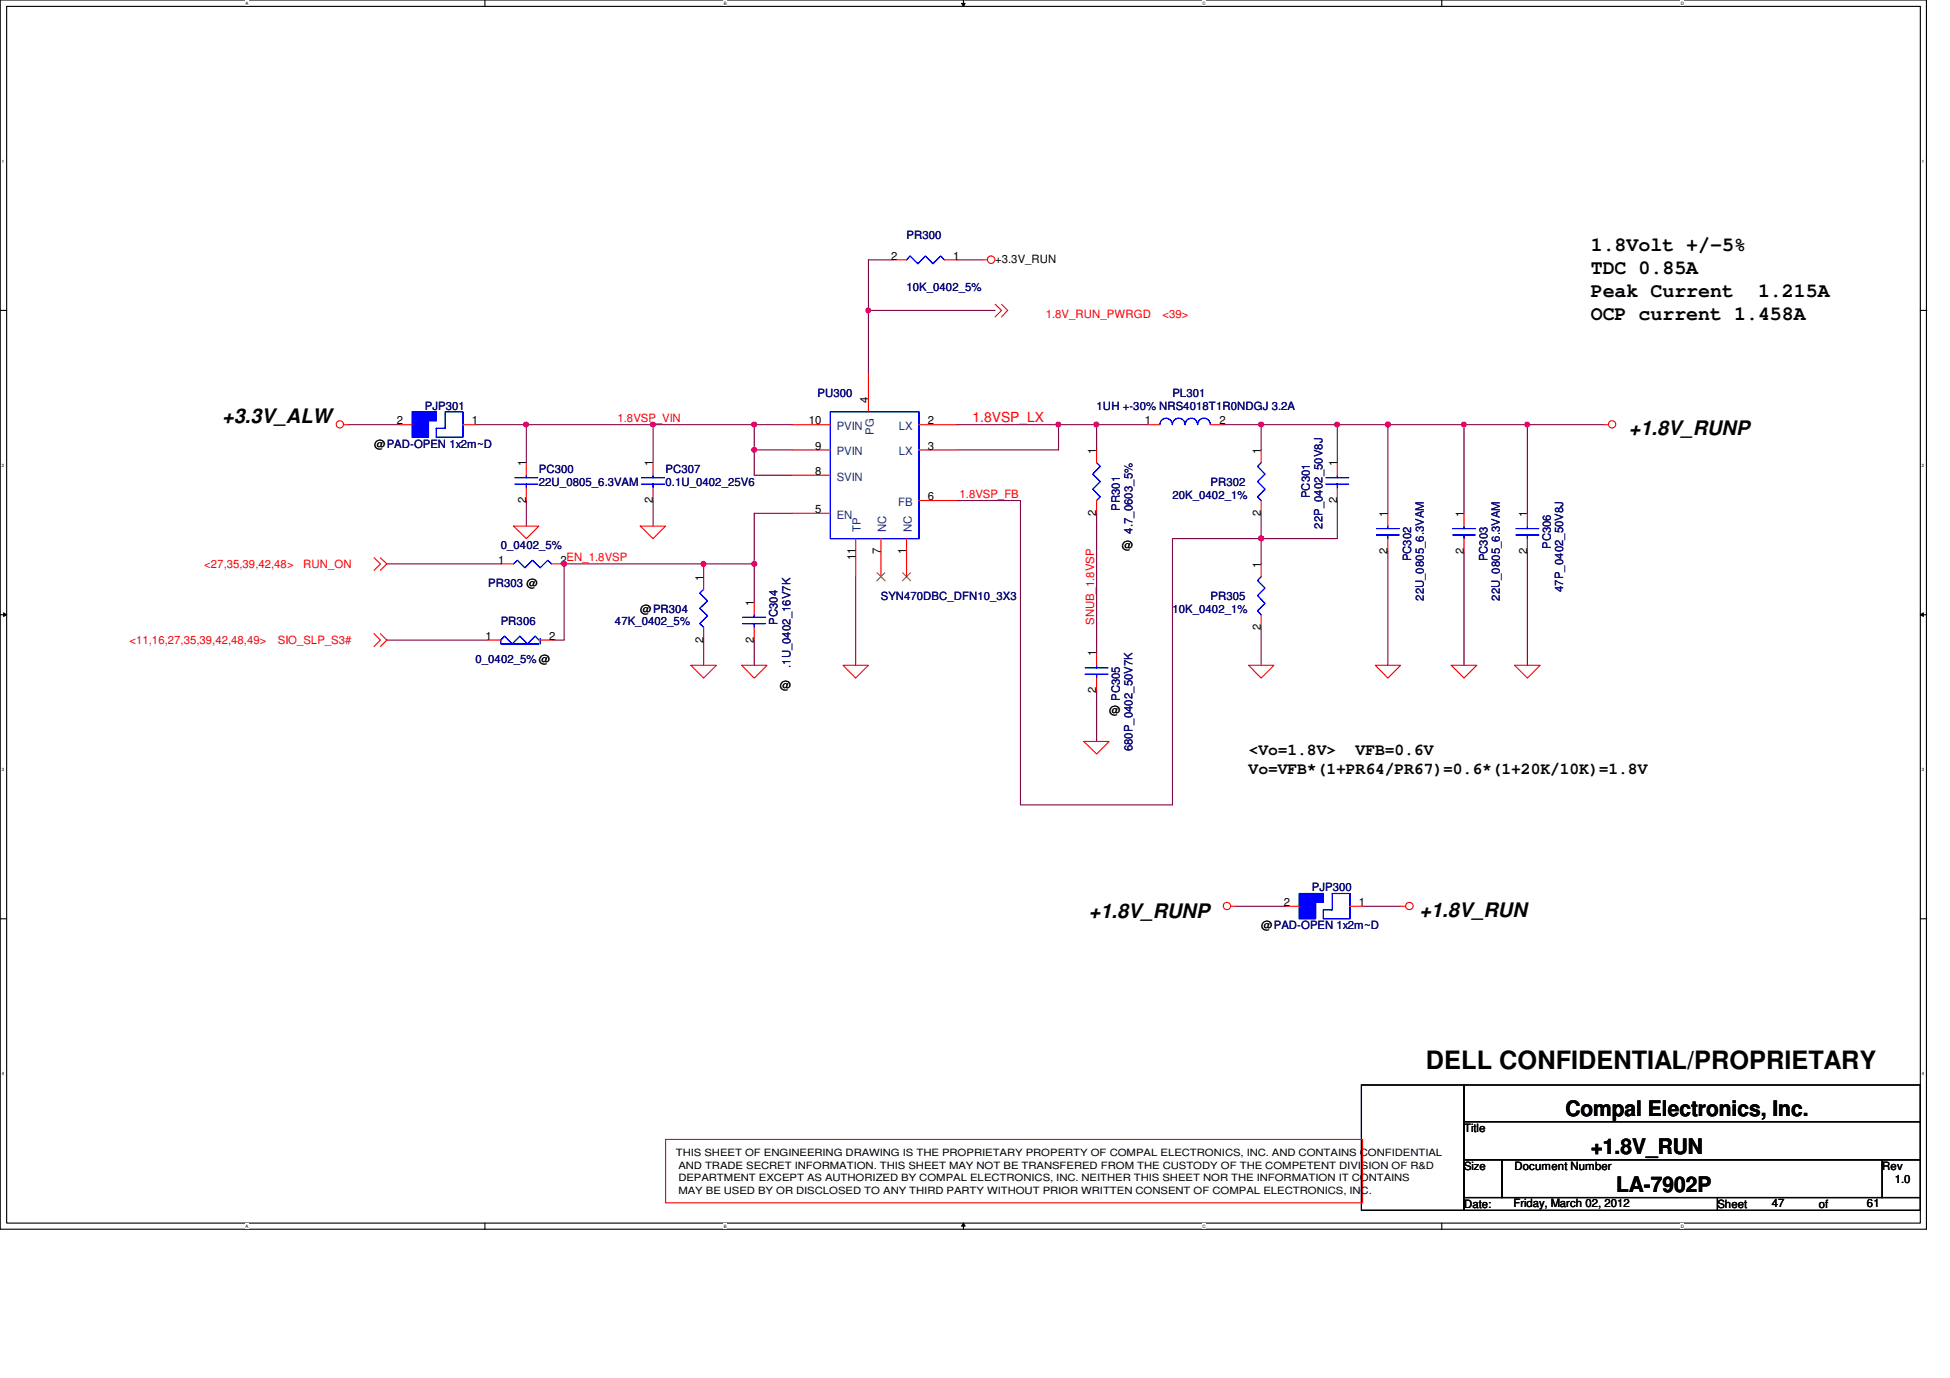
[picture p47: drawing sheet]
<svg xmlns="http://www.w3.org/2000/svg" width="297mm" height="210mm" viewBox="0 0 297 210" stroke-linecap="round" stroke-linejoin="round" font-family="sans-serif">
<defs><g id="words">
<text font-size="3.9" x="217.2" y="162.8">DELL CONFIDENTIAL/PROPRIETARY</text>
<g font-size="3.3">
<text x="238.5" y="170">Compal Electronics, Inc.</text>
<text x="242.3" y="175.8">+1.8V_RUN</text>
<text x="246.2" y="181.6">LA-7902P</text>
</g>
<g font-size="3">
<text x="242.3" y="38.3">1.8Volt +/-5%</text>
<text x="242.3" y="41.7">TDC 0.85A</text>
<text x="242.3" y="45.2">Peak Current</text>
<text x="267.8" y="45.2">1.215A</text>
<text x="242.3" y="48.7">OCP current 1.458A</text>
<text x="33.8" y="64.4">+3.3V_ALW</text>
<text x="248.1" y="66.3">+1.8V_RUNP</text>
<text x="165.9" y="139.9">+1.8V_RUNP</text>
<text x="216.2" y="139.7">+1.8V_RUN</text>
</g>
<g font-size="2.5">
<text x="190.2" y="115">&lt;Vo=1.8V&gt;</text>
<text x="190.2" y="117.9">Vo=VFB*(1+PR64/PR67)=0.6*(1+20K/10K)=1.8V</text>
<text x="206.5" y="115">VFB=0.6V</text>
</g>
<text font-size="2.1" fill="#f00" x="148.1" y="64.3">1.8VSP_LX</text>
<g font-size="1.7">
<text x="135.8" y="39.5">2</text>
<text x="145.2" y="39.5">1</text>
<text x="151.6" y="40">+3.3V_RUN</text>
<text x="60.4" y="64.6">2</text>
<text x="71.9" y="64.6">1</text>
<text x="123.2" y="64.6">10</text>
<text x="132.2" y="61.4" transform="rotate(-90 132.2 61.4)">4</text>
<text x="141.3" y="64.6">2</text>
<text x="174.4" y="64.6">1</text>
<text x="185.8" y="64.6">2</text>
<text x="57" y="68.2">@PAD-OPEN 1x2m~D</text>
<text x="80.1" y="71" transform="rotate(-90 80.1 71)">1</text>
<text x="99.4" y="71" transform="rotate(-90 99.4 71)">1</text>
<text x="124.2" y="68.5">9</text>
<text x="141.3" y="68.5">3</text>
<text x="167" y="69.1" transform="rotate(-90 167 69.1)">1</text>
<text x="192.1" y="69.1" transform="rotate(-90 192.1 69.1)">1</text>
<text x="203.7" y="71" transform="rotate(-90 203.7 71)">1</text>
<text x="80.1" y="76.7" transform="rotate(-90 80.1 76.7)">2</text>
<text x="99.4" y="76.7" transform="rotate(-90 99.4 76.7)">2</text>
<text x="124.2" y="72.3">8</text>
<text x="141.3" y="76.2">6</text>
<text x="203.7" y="76.7" transform="rotate(-90 203.7 76.7)">2</text>
<text x="124.2" y="78.1">5</text>
<text x="167" y="78.6" transform="rotate(-90 167 78.6)">2</text>
<text x="170.9" y="83.7">@</text>
<text x="192.1" y="78.6" transform="rotate(-90 192.1 78.6)">2</text>
<text x="211.4" y="78.8" transform="rotate(-90 211.4 78.8)">1</text>
<text x="223" y="78.8" transform="rotate(-90 223 78.8)">1</text>
<text x="232.6" y="78.8" transform="rotate(-90 232.6 78.8)">1</text>
<text x="75.9" y="85.9">1</text>
<text x="85.4" y="85.9">2EN_1.8VSP</text>
<text x="107.1" y="88.4" transform="rotate(-90 107.1 88.4)">1</text>
<text x="130.3" y="85.3" transform="rotate(-90 130.3 85.3)">11</text>
<text x="134.2" y="84.4" transform="rotate(-90 134.2 84.4)">7</text>
<text x="138" y="84.4" transform="rotate(-90 138 84.4)">1</text>
<text x="192.1" y="86.5" transform="rotate(-90 192.1 86.5)">1</text>
<text x="211.4" y="84.4" transform="rotate(-90 211.4 84.4)">2</text>
<text x="223" y="84.4" transform="rotate(-90 223 84.4)">2</text>
<text x="232.6" y="84.4" transform="rotate(-90 232.6 84.4)">2</text>
<text x="97.5" y="93.3">@PR304</text>
<text x="114.8" y="92.3" transform="rotate(-90 114.8 92.3)">1</text>
<text x="192.1" y="96" transform="rotate(-90 192.1 96)">2</text>
<text x="74" y="97.5">1</text>
<text x="83.6" y="97.5">2</text>
<text x="107.1" y="97.9" transform="rotate(-90 107.1 97.9)">2</text>
<text x="114.8" y="97.9" transform="rotate(-90 114.8 97.9)">2</text>
<text x="167" y="100" transform="rotate(-90 167 100)">1</text>
<text x="118.8" y="104.9">@</text>
<text x="167" y="105.6" transform="rotate(-90 167 105.6)">2</text>
<text x="168.9" y="108.8">@</text>
<text x="192.1" y="141.6">@PAD-OPEN 1x2m~D</text>
<text x="195.6" y="138">2</text>
<text x="207" y="138">1</text>
<text x="223" y="172.5">Title</text>
<text x="223" y="178.3">Size</text>
<text x="230.7" y="178.3">Document Number</text>
<text x="286.7" y="178.3">Rev</text>
<text x="223" y="184">Date:</text>
<text x="230.5" y="183.9">Friday, March 02, 2012</text>
<text x="261.6" y="184">Sheet</text>
<text x="269.9" y="183.9">47</text>
<text x="277.1" y="184">of</text>
<text x="284.4" y="183.9">61</text>
<text x="288.6" y="180.2">1.0</text>
</g>
<g font-size="1.7" fill="#000080">
<text x="138.1" y="36.4">PR300</text>
<text x="138.1" y="44.3">10K_0402_5%</text>
<text x="64.7" y="62.4">PJP301</text>
<text x="124.5" y="60.5">PU300</text>
<text x="167" y="62.4">1UH +-30% NRS4018T1R0NDGJ 3.2A</text>
<text x="178.6" y="60.5">PL301</text>
<text x="82.1" y="72.1">PC300</text>
<text x="82.1" y="74">22U_0805_6.3VAM</text>
<text x="101.4" y="72.1">PC307</text>
<text x="101.4" y="74">0.1U_0402_25V6</text>
<text x="170.6" y="77.8" transform="rotate(-90 170.6 77.8)">PR301</text>
<text x="178.6" y="75.9">20K_0402_1%</text>
<text x="184.4" y="74">PR302</text>
<text x="199.5" y="75.9" transform="rotate(-90 199.5 75.9)">PC301</text>
<text x="76.3" y="83.7">0_0402_5%</text>
<text x="172.5" y="81.3" transform="rotate(-90 172.5 81.3)">4.7_0603_5%</text>
<text x="201.5" y="80.5" transform="rotate(-90 201.5 80.5)">22P_0402_50V8J</text>
<text x="236.2" y="83.6" transform="rotate(-90 236.2 83.6)">PC306</text>
<text x="74.4" y="89.5">PR303 @</text>
<text x="215" y="85.5" transform="rotate(-90 215 85.5)">PC302</text>
<text x="226.6" y="85.5" transform="rotate(-90 226.6 85.5)">PC303</text>
<text x="76.3" y="95.2">PR306</text>
<text x="93.7" y="95.2">47K_0402_5%</text>
<text x="118.4" y="95.2" transform="rotate(-90 118.4 95.2)">PC304</text>
<text x="134.2" y="91.4">SYN470DBC_DFN10_3X3</text>
<text x="178.6" y="93.3">10K_0402_1%</text>
<text x="184.4" y="91.4">PR305</text>
<text x="216.9" y="91.5" transform="rotate(-90 216.9 91.5)">22U_0805_6.3VAM</text>
<text x="228.5" y="91.5" transform="rotate(-90 228.5 91.5)">22U_0805_6.3VAM</text>
<text x="238.1" y="90.2" transform="rotate(-90 238.1 90.2)">47P_0402_50V8J</text>
<text x="72.4" y="101">0_0402_5% @</text>
<text x="120.4" y="101.7" transform="rotate(-90 120.4 101.7)">.1U_0402_16V7K</text>
<text x="170.6" y="106.8" transform="rotate(-90 170.6 106.8)">PC305</text>
<text x="172.5" y="114.5" transform="rotate(-90 172.5 114.5)">680P_0402_50V7K</text>
<text x="199.9" y="135.8">PJP300</text>
</g>
<g font-size="1.7" fill="#f00">
<text x="159.3" y="48.5">1.8V_RUN_PWRGD</text>
<text x="177.1" y="48.5">&lt;39&gt;</text>
<text x="94.1" y="64.3">1.8VSP_VIN</text>
<text x="146.2" y="75.9">1.8VSP_FB</text>
<text x="31.1" y="86.6">&lt;27,35,39,42,48&gt;</text>
<text x="46.2" y="86.6">RUN_ON</text>
<text x="166.7" y="95.2" transform="rotate(-90 166.7 95.2)">SNUB_1.8VSP</text>
<text x="19.7" y="98.1">&lt;11,16,27,35,39,42,48,49&gt;</text>
<text x="42.3" y="98.1">SIO_SLP_S3#</text>
</g>
<g font-size="1.7" fill="#004080">
<text x="127.5" y="65.5">PVIN</text>
<text x="136.9" y="65.5">LX</text>
<text x="127.5" y="69.3">PVIN</text>
<text x="133.1" y="66.2" transform="rotate(-90 133.1 66.2)">PG</text>
<text x="136.9" y="69.3">LX</text>
<text x="127.5" y="73.2">SVIN</text>
<text x="136.8" y="77">FB</text>
<text x="127.5" y="79">EN</text>
<text x="131.1" y="81.1" transform="rotate(-90 131.1 81.1)">TP</text>
<text x="135" y="81.1" transform="rotate(-90 135 81.1)">NC</text>
<text x="138.9" y="81.1" transform="rotate(-90 138.9 81.1)">NC</text>
</g>
<g font-size="1.5">
<text x="103" y="176.1">THIS SHEET OF ENGINEERING DRAWING IS THE PROPRIETARY PROPERTY OF COMPAL ELECTRONICS, INC. AND CONTAINS CONFIDENTIAL</text>
<text x="103.3" y="178.1">AND TRADE SECRET INFORMATION. THIS SHEET MAY NOT BE TRANSFERED FROM THE CUSTODY OF THE COMPETENT DIVISION OF R&amp;D</text>
<text x="103.3" y="180">DEPARTMENT EXCEPT AS AUTHORIZED BY COMPAL ELECTRONICS, INC. NEITHER THIS SHEET NOR THE INFORMATION IT CONTAINS</text>
<text x="103.3" y="181.9">MAY BE USED BY OR DISCLOSED TO ANY THIRD PARTY WITHOUT PRIOR WRITTEN CONSENT OF COMPAL ELECTRONICS, INC.</text>
</g>
<g font-size=".7">
<text x="37.4" y=".8">A</text>
<text x="110.3" y=".8">B</text>
<text x="183.2" y=".8">C</text>
<text x="256" y=".8">D</text>
<text x=".3" y="24.8">1</text>
<text x="292.8" y="24.8">1</text>
<text x=".3" y="71.1">2</text>
<text x="292.8" y="71.1">2</text>
<text x=".3" y="117.4">3</text>
<text x="292.8" y="117.4">3</text>
<text x=".3" y="163.7">4</text>
<text x="292.8" y="163.7">4</text>
<text x="37.4" y="187.1">A</text>
<text x="110.3" y="187.1">B</text>
<text x="183.2" y="187.1">C</text>
<text x="256" y="187.1">D</text>
</g>
</g></defs>
<path d="M0 0h293.5v187.2h-293.5zM1 1h291.5v185.3h-291.5z" fill="none" stroke="#000" stroke-width=".17"/>
<g fill="#fff">
<path d="M37.4 .1h.5v.8h-.5z"/>
<path d="M37.4 186.4h.5v.8h-.5z"/>
</g>
<path d="M73.9 0v1M73.9 186.3v1" fill="none" stroke="#000" stroke-width=".17"/>
<g fill="#fff">
<path d="M110.3 .1h.4v.8h-.4z"/>
<path d="M110.3 186.4h.4v.8h-.4z"/>
</g>
<path d="M146.8 0v1M146.8 186.3v1" fill="none" stroke="#000" stroke-width=".17"/>
<path d="M146.5 .5h.5l-.2 .5zM146.8 186.3l.2 .5h-.5z" fill="#000"/>
<path d="M146.5 .5h.5l-.2 .5zM146.8 186.3l.2 .5h-.5z" fill="none" stroke="#000" stroke-width=".15"/>
<g fill="#fff">
<path d="M183.2 .1h.5v.8h-.5z"/>
<path d="M183.2 186.4h.5v.8h-.5z"/>
</g>
<path d="M219.6 0v1M219.6 186.3v1" fill="none" stroke="#000" stroke-width=".17"/>
<g fill="#fff">
<path d="M256 .1h.5v.8h-.5z"/>
<path d="M256 186.4h.5v.8h-.5z"/>
<path d="M.3 24.1h.4v.8h-.4z"/>
<path d="M292.8 24.1h.4v.8h-.4z"/>
<path d="M.3 70.4h.4v.8h-.4z"/>
<path d="M292.8 70.4h.4v.8h-.4z"/>
</g>
<path d="M0 47.3h1M292.5 47.3h1" fill="none" stroke="#000" stroke-width=".17"/>
<g fill="#fff">
<path d="M.3 116.8h.4v.8h-.4z"/>
<path d="M292.8 116.8h.4v.8h-.4z"/>
</g>
<path d="M0 93.6h1M292.5 93.6h1" fill="none" stroke="#000" stroke-width=".17"/>
<path d="M.5 93.3l.5 .3-.5 .3zM292.5 93.6l.5-.3v.6z" fill="#000"/>
<path d="M.5 93.3l.5 .3-.5 .3zM292.5 93.6l.5-.3v.6z" fill="none" stroke="#000" stroke-width=".15"/>
<g fill="#fff">
<path d="M.3 163.1h.4v.8h-.4z"/>
<path d="M292.8 163.1h.4v.8h-.4z"/>
</g>
<path d="M0 140h1M292.5 140h1" fill="none" stroke="#000" stroke-width=".17"/>
<path d="M114.9 78.2h5.8M114.9 64.7h5.8" fill="none" stroke="#800040" stroke-width=".17"/>
<circle cx="114.9" cy="64.7" r=".37" fill="#f0f"/>
<circle cx="114.9" cy="64.7" r=".37" fill="none" stroke="#f0f" stroke-width=".17"/>
<g fill="none" stroke="#800040" stroke-width=".17">
<path d="M145.8 39.6h3.8M151.6 47.3h-19.3v9.6M53.1 64.7h7.8M155.4 76.2v46.4h23.2v-40.6M161.2 64.7h5.8v3.8M167 78.2v21.2M192.1 78.2v3.8M232.7 64.7h11.6M107.2 97.5v3.8M107.2 85.9v1.9M130.3 87.8v13.5M167 105.2v7.7"/>
<path d="M188.3 138h7.7M207.6 138h5.8"/>
</g>
<circle cx="132.3" cy="47.3" r=".38" fill="#f0f"/>
<circle cx="132.3" cy="47.3" r=".38" fill="none" stroke="#f0f" stroke-width=".17"/>
<path d="M136.1 39.6h-3.8v7.7M85.9 85.9h21.3" fill="none" stroke="#800040" stroke-width=".17"/>
<circle cx="85.9" cy="85.9" r=".38" fill="#f0f"/>
<circle cx="85.9" cy="85.9" r=".38" fill="none" stroke="#f0f" stroke-width=".17"/>
<path d="M80.2 64.7h19.3v5.8M99.5 76.2v3.9M232.7 64.7v13.5M58.9 97.5h15.5M85.9 85.9v11.6" fill="none" stroke="#800040" stroke-width=".17"/>
<circle cx="232.6" cy="64.7" r=".37" fill="#f0f"/>
<circle cx="232.6" cy="64.7" r=".37" fill="none" stroke="#f0f" stroke-width=".17"/>
<path d="M80.2 76.2v3.9M80.2 64.7v5.8M114.9 72.4h5.8M145.8 76.2h9.6M223 64.7h9.7M232.7 84v17.3" fill="none" stroke="#800040" stroke-width=".17"/>
<circle cx="80.1" cy="64.7" r=".37" fill="#f0f"/>
<circle cx="80.1" cy="64.7" r=".37" fill="none" stroke="#f0f" stroke-width=".17"/>
<path d="M72.4 64.7h7.8M99.5 64.7h15.4M178.6 82h13.5" fill="none" stroke="#800040" stroke-width=".17"/>
<circle cx="99.4" cy="64.7" r=".37" fill="#f0f"/>
<circle cx="99.4" cy="64.7" r=".37" fill="none" stroke="#f0f" stroke-width=".17"/>
<path d="M186.3 64.7h5.8M192.1 82v3.9" fill="none" stroke="#800040" stroke-width=".17"/>
<circle cx="192.1" cy="82" r=".37" fill="#f0f"/>
<circle cx="192.1" cy="82" r=".37" fill="none" stroke="#f0f" stroke-width=".17"/>
<path d="M192.1 64.7h11.6v5.8" fill="none" stroke="#800040" stroke-width=".17"/>
<circle cx="192.1" cy="64.7" r=".37" fill="#f0f"/>
<circle cx="192.1" cy="64.7" r=".37" fill="none" stroke="#f0f" stroke-width=".17"/>
<path d="M203.7 76.2v5.8h-11.6" fill="none" stroke="#800040" stroke-width=".17"/>
<circle cx="192.1" cy="82" r=".37" fill="#f0f"/>
<circle cx="192.1" cy="82" r=".37" fill="none" stroke="#f0f" stroke-width=".17"/>
<path d="M203.7 64.7h7.7" fill="none" stroke="#800040" stroke-width=".17"/>
<circle cx="211.4" cy="64.7" r=".37" fill="#f0f"/>
<circle cx="211.4" cy="64.7" r=".37" fill="none" stroke="#f0f" stroke-width=".17"/>
<circle cx="203.7" cy="64.7" r=".37" fill="#f0f"/>
<circle cx="203.7" cy="64.7" r=".37" fill="none" stroke="#f0f" stroke-width=".17"/>
<path d="M114.9 64.7v3.8M114.9 68.5v3.9M114.9 68.5h5.8" fill="none" stroke="#800040" stroke-width=".17"/>
<circle cx="114.9" cy="68.5" r=".37" fill="#f0f"/>
<circle cx="114.9" cy="68.5" r=".37" fill="none" stroke="#f0f" stroke-width=".17"/>
<path d="M145.8 64.7h15.4v3.8h-15.4" fill="none" stroke="#800040" stroke-width=".17"/>
<circle cx="161.2" cy="64.7" r=".37" fill="#f0f"/>
<circle cx="161.2" cy="64.7" r=".37" fill="none" stroke="#f0f" stroke-width=".17"/>
<path d="M167 64.7h7.7" fill="none" stroke="#800040" stroke-width=".17"/>
<circle cx="167" cy="64.7" r=".37" fill="#f0f"/>
<circle cx="167" cy="64.7" r=".37" fill="none" stroke="#f0f" stroke-width=".17"/>
<path d="M192.1 64.7v3.8M211.4 64.7v13.5M192.1 95.5v5.8M211.4 84v17.3" fill="none" stroke="#800040" stroke-width=".17"/>
<circle cx="211.4" cy="64.7" r=".37" fill="#f0f"/>
<circle cx="211.4" cy="64.7" r=".37" fill="none" stroke="#f0f" stroke-width=".17"/>
<path d="M211.4 64.7h11.6v13.5M223 84v17.3" fill="none" stroke="#800040" stroke-width=".17"/>
<circle cx="223" cy="64.7" r=".37" fill="#f0f"/>
<circle cx="223" cy="64.7" r=".37" fill="none" stroke="#f0f" stroke-width=".17"/>
<path d="M107.2 85.9h7.7" fill="none" stroke="#800040" stroke-width=".17"/>
<circle cx="114.9" cy="85.9" r=".38" fill="#f0f"/>
<circle cx="114.9" cy="85.9" r=".38" fill="none" stroke="#f0f" stroke-width=".17"/>
<circle cx="107.1" cy="85.9" r=".38" fill="#f0f"/>
<circle cx="107.1" cy="85.9" r=".38" fill="none" stroke="#f0f" stroke-width=".17"/>
<path d="M114.9 78.2v13.5M58.9 85.9h17.4M84.2 97.5h1.7M114.9 97.5v3.8" fill="none" stroke="#800040" stroke-width=".17"/>
<g fill="none" stroke="#f00" stroke-width=".17">
<path d="M136.1 39.6h2M143.8 39.6h2M149.6 39.6h.8M132.3 56.9v5.8M151.6 46.4l1 .9-1 1M152.6 46.4l.9 .9-.9 1M52.4 64.7h.7M80.2 70.5v1.9M80.2 74.3v1.9M99.5 70.5v1.9M99.5 74.3v1.9M120.7 78.2h5.8"/>
<path d="M120.7 68.5h5.8M120.7 72.4h5.8M120.7 64.7h5.8M140 68.5h5.8M140 76.2h5.8M140 64.7h5.8M167 68.5v2M167 76.2v2M174.7 64.7h2M184.4 64.7h1.9M192.1 68.5v2M192.1 76.2v2"/>
<path d="M203.7 70.5v1.9M203.7 74.3v1.9M223 78.2v1.9M232.7 78.2v1.9M244.3 64.7h.7M57 85l1 .9-1 1M57 96.5l1 1-1 1M58 85l.9 .9-.9 1M58 96.5l.9 1-.9 1M76.3 85.9h1.9M78.2 80.1h3.9l-1.9 1.9zM84 85.9h1.9"/>
<path d="M97.5 80.1h3.9l-1.9 1.9zM107.2 87.8v2M107.2 95.5v2M114.9 91.7v1.9M114.9 95.5v2M130.3 82v5.8M134.2 82v5.8M138.1 82v5.8M167 99.4v1.9M192.1 85.9v1.9M192.1 93.6v1.9M223 82v2"/>
<path d="M232.7 82v2M105.2 101.3h3.9l-1.9 2zM113 101.3h3.8l-1.9 2zM128.4 101.3h3.9l-2 2zM165.1 112.9h3.8l-1.9 2zM167 103.3v1.9M190.2 101.3h3.9l-2 2zM209.5 101.3h3.9l-2 2zM221.1 101.3h3.9l-2 2zM230.7 101.3h3.9l-1.9 2zM187.5 138h.8M213.4 138h.7"/>
<path d="M101.4 173.6h106.2v9.6h-106.2z"/>
<circle cx="151" cy="39.6" r=".57"/>
<circle cx="51.8" cy="64.6" r=".56"/>
<circle cx="245.6" cy="64.6" r=".56"/>
<circle cx="186.9" cy="138" r=".56"/>
<circle cx="214.7" cy="138" r=".56"/>
</g>
<path d="M207.4 165.3h15.6v19.1h-15.6zM223 165.3h69.5v5.6h-69.5zM223 170.9h69.5v5.8h-69.5zM223 176.7h5.8v5.7h-5.8zM228.8 176.7h57.9v5.7h-57.9zM286.7 176.7h5.8v5.7h-5.8zM223 182.4h38.6v2h-38.6zM261.6 182.4h30.9v2h-30.9z" fill="none" stroke="#000" stroke-width=".17"/>
<g fill="none" stroke="#00f" stroke-width=".17">
<path d="M138.1 39.6l.5-.6 1.2 1.2 1.2-1.2 1.1 1.2 1.2-1.2 .5 .6M78.4 73.7h3.5M78.4 72.8h3.5M80.2 72.4v.4M80.2 73.7v.6M97.7 73.7h3.5M97.7 72.8h3.5M99.5 72.4v.4M99.5 73.7v.6M126.5 62.7h13.5v19.3h-13.5zM167 70.5l.6 .5-1.1 1.2 1.1 1.2-1.1 1.1 1.1 1.2-.6 .5M178.6 64.7a.93 .93 0 0 0-1-1 .93 .93 0 0 0-.9 1"/>
<path d="M180.5 64.7a.95 .95 0 0 0-.9-1 .95 .95 0 0 0-1 1M180.5 64.7a.93 .93 0 0 1 1-1 .93 .93 0 0 1 .9 1M184.4 64.7a.95 .95 0 0 0-1-1 .95 .95 0 0 0-.9 1M192.1 70.5l-.5 .5 1.1 1.2-1.1 1.2 1.1 1.1-1.1 1.2 .5 .5M202 73.7h3.4M202 72.8h3.4M203.7 72.4v.4M203.7 73.7v.6M78.2 85.9l.6-.6 1.2 1.2 1.1-1.2 1.2 1.2 1.1-1.2 .6 .6M107.2 89.8l-.6 .5 1.2 1.2-1.2 1.2 1.2 1.1-1.2 1.2 .6 .5M113.2 95h3.4M113.2 94h3.4"/>
<path d="M114.9 93.6v.4M114.9 95v.5M192.1 87.8l-.5 .6 1.1 1.2-1.1 1.1 1.1 1.2-1.1 1.1 .5 .6M221.3 81.5h3.4M221.3 80.5h3.4M223 80.1v.4M223 81.5v.5M230.9 81.5h3.5M230.9 80.5h3.5M232.7 80.1v.4M232.7 81.5v.5M165.3 102.7h3.5"/>
<path d="M165.3 101.7h3.5M167 101.3v.4M167 102.7v.6"/>
</g>
<path d="M133.6 87.2l1.2 1.3M134.8 87.2l-1.2 1.3M137.5 87.2l1.2 1.3M138.7 87.2l-1.2 1.3" fill="none" stroke="#804000" stroke-width=".15"/>
<path d="M62.8 62.7h3.7v1.4h-1.2v2.5h-2.5z" fill-rule="evenodd" fill="#00f"/>
<path d="M62.8 62.7h3.7v1.4h-1.2v2.5h-2.5zM67.8 62.7h2.7v3.9h-4v-1.4h1.3z" fill="none" stroke="#00f" stroke-width=".17"/>
<path d="M62.8 62.7h3.7v1.4h-1.2v2.5h-2.5z" fill-rule="evenodd" fill="#00f"/>
<path d="M62.8 62.7h3.7v1.4h-1.2v2.5h-2.5zM67.8 62.7h2.7v3.9h-4v-1.4h1.3z" fill="none" stroke="#00f" stroke-width=".17"/>
<path d="M60.9 64.7h1.9M70.5 64.7h1.9" fill="none" stroke="#f00" stroke-width=".17"/>
<path d="M197.9 136.1h3.7v1.4h-1.2v2.5h-2.5z" fill-rule="evenodd" fill="#00f"/>
<path d="M197.9 136.1h3.7v1.4h-1.2v2.5h-2.5zM202.9 136.1h2.8v3.9h-4.1v-1.4h1.3z" fill="none" stroke="#00f" stroke-width=".17"/>
<path d="M197.9 136.1h3.7v1.4h-1.2v2.5h-2.5z" fill-rule="evenodd" fill="#00f"/>
<path d="M82.1 97.5l-.6-.6-1.2 1.2-1.1-1.2-1.2 1.2-1.1-1.2-.6 .6v.6h5.8M82.3 97.3v.8M209.7 81.5h3.4M209.7 80.5h3.4M211.4 80.1v.4M211.4 81.5v.5M197.9 136.1h3.7v1.4h-1.2v2.5h-2.5zM202.9 136.1h2.8v3.9h-4.1v-1.4h1.3z" fill="none" stroke="#00f" stroke-width=".17"/>
<path d="M211.4 78.2v1.9M74.4 97.5h1.9M82.3 97.5h1.9M211.4 82v2M196 138h1.9M205.7 138h1.9" fill="none" stroke="#f00" stroke-width=".17"/>
<circle cx="114.9" cy="64.7" r=".37" fill="#f0f"/>
<circle cx="114.9" cy="64.7" r=".37" fill="none" stroke="#f0f" stroke-width=".17"/>
<circle cx="132.3" cy="47.3" r=".38" fill="#f0f"/>
<circle cx="132.3" cy="47.3" r=".38" fill="none" stroke="#f0f" stroke-width=".17"/>
<circle cx="85.9" cy="85.9" r=".38" fill="#f0f"/>
<circle cx="85.9" cy="85.9" r=".38" fill="none" stroke="#f0f" stroke-width=".17"/>
<circle cx="232.6" cy="64.7" r=".37" fill="#f0f"/>
<circle cx="232.6" cy="64.7" r=".37" fill="none" stroke="#f0f" stroke-width=".17"/>
<circle cx="80.1" cy="64.7" r=".37" fill="#f0f"/>
<circle cx="80.1" cy="64.7" r=".37" fill="none" stroke="#f0f" stroke-width=".17"/>
<circle cx="99.4" cy="64.7" r=".37" fill="#f0f"/>
<circle cx="99.4" cy="64.7" r=".37" fill="none" stroke="#f0f" stroke-width=".17"/>
<circle cx="192.1" cy="82" r=".37" fill="#f0f"/>
<circle cx="192.1" cy="82" r=".37" fill="none" stroke="#f0f" stroke-width=".17"/>
<circle cx="192.1" cy="64.7" r=".37" fill="#f0f"/>
<circle cx="192.1" cy="64.7" r=".37" fill="none" stroke="#f0f" stroke-width=".17"/>
<circle cx="192.1" cy="82" r=".37" fill="#f0f"/>
<circle cx="192.1" cy="82" r=".37" fill="none" stroke="#f0f" stroke-width=".17"/>
<circle cx="211.4" cy="64.7" r=".37" fill="#f0f"/>
<circle cx="211.4" cy="64.7" r=".37" fill="none" stroke="#f0f" stroke-width=".17"/>
<circle cx="203.7" cy="64.7" r=".37" fill="#f0f"/>
<circle cx="203.7" cy="64.7" r=".37" fill="none" stroke="#f0f" stroke-width=".17"/>
<circle cx="114.9" cy="68.5" r=".37" fill="#f0f"/>
<circle cx="114.9" cy="68.5" r=".37" fill="none" stroke="#f0f" stroke-width=".17"/>
<circle cx="161.2" cy="64.7" r=".37" fill="#f0f"/>
<circle cx="161.2" cy="64.7" r=".37" fill="none" stroke="#f0f" stroke-width=".17"/>
<circle cx="167" cy="64.7" r=".37" fill="#f0f"/>
<circle cx="167" cy="64.7" r=".37" fill="none" stroke="#f0f" stroke-width=".17"/>
<circle cx="211.4" cy="64.7" r=".37" fill="#f0f"/>
<circle cx="211.4" cy="64.7" r=".37" fill="none" stroke="#f0f" stroke-width=".17"/>
<circle cx="223" cy="64.7" r=".37" fill="#f0f"/>
<circle cx="223" cy="64.7" r=".37" fill="none" stroke="#f0f" stroke-width=".17"/>
<circle cx="114.9" cy="85.9" r=".38" fill="#f0f"/>
<circle cx="114.9" cy="85.9" r=".38" fill="none" stroke="#f0f" stroke-width=".17"/>
<circle cx="107.1" cy="85.9" r=".38" fill="#f0f"/>
<circle cx="107.1" cy="85.9" r=".38" fill="none" stroke="#f0f" stroke-width=".17"/>
<use href="#words"/>
</svg>
